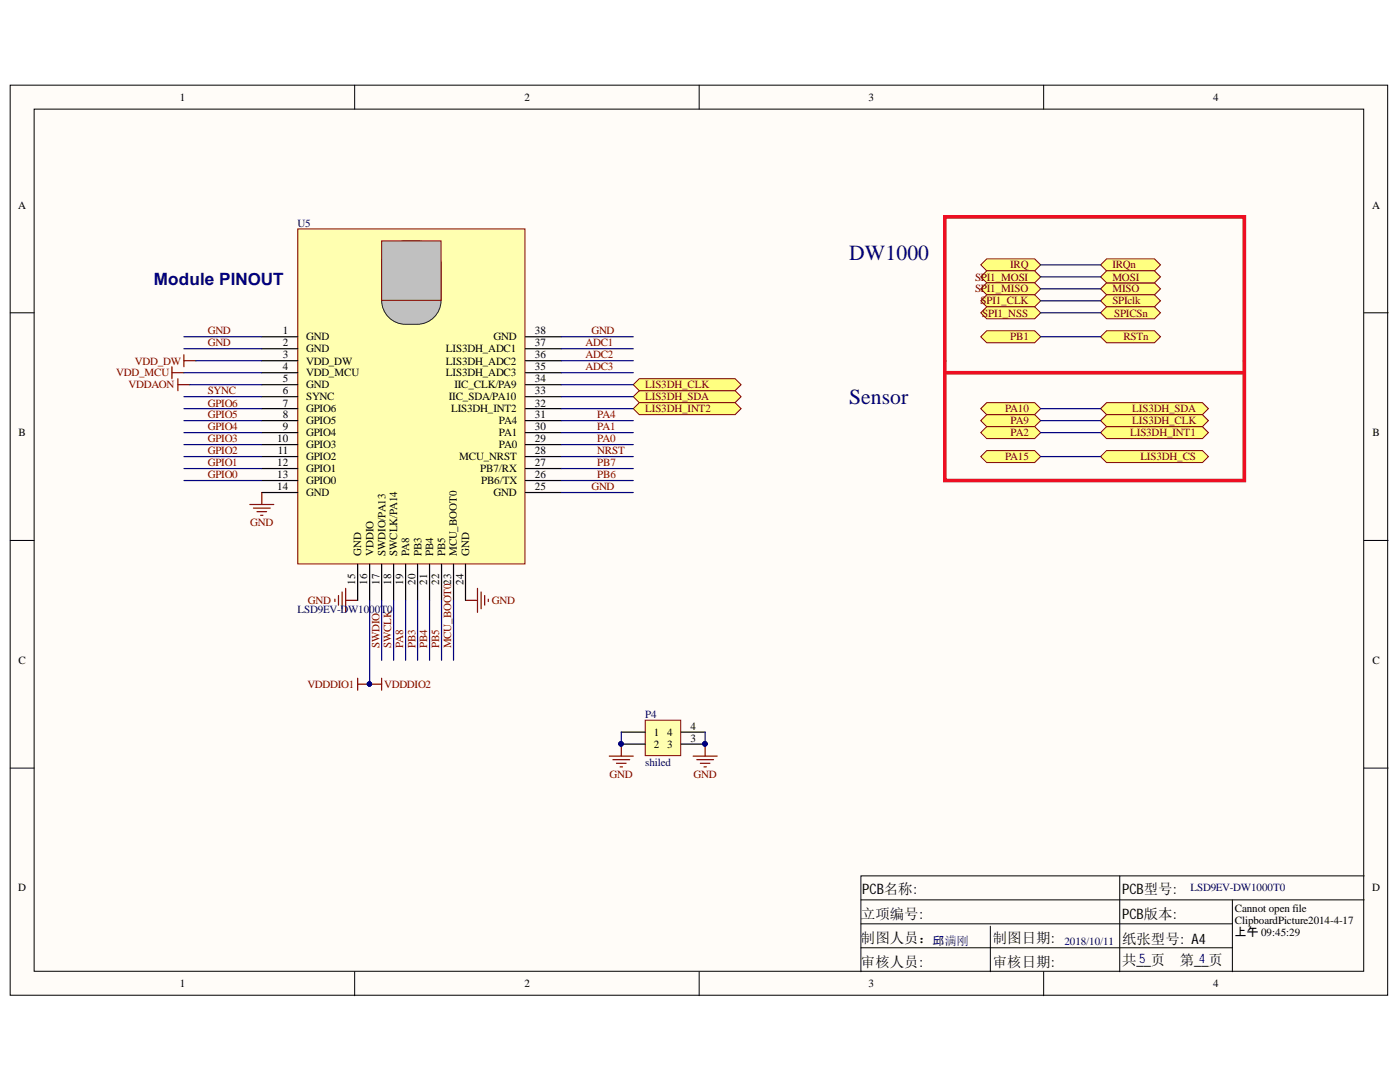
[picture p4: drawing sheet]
<svg xmlns="http://www.w3.org/2000/svg" width="279mm" height="216mm" viewBox="0 0 279 216" stroke-linecap="round" stroke-linejoin="round" font-family="sans-serif">
<defs><g id="words">
<g font-size="4.3" fill="#000080">
<text x="169.5" y="51.9">DW1000</text>
<text x="169.5" y="80.6">Sensor</text>
</g>
<text font-size="3.4" fill="#000080" x="30.7" y="56.9">Module PINOUT</text>
<g font-size="2.9">
<text x="172.1" y="178.5">PCB名称:</text>
<text x="223.9" y="178.5">PCB型号:</text>
<text x="171.8" y="183.4">立项编号:</text>
<text x="223.9" y="183.5">PCB版本:</text>
<text x="171.8" y="188.1">制图人员：</text>
<text x="198.1" y="188.1">制图日期:</text>
<text x="223.9" y="188.3">纸张型号: A4</text>
<text x="171.8" y="193">审核人员:</text>
<text x="198.1" y="193">审核日期:</text>
<text x="223.9" y="192.5">共__页</text>
<text x="235.5" y="192.5">第__页</text>
</g>
<g font-size="2.6" fill="#00f">
<text x="227.3" y="192.1">5</text>
<text x="239.3" y="192.1">4</text>
</g>
<text font-size="2.4" fill="#000080" x="186.1" y="188.6">邱满刚</text>
<text font-size="2.4" x="246.4" y="186.8">上午 09:45:29</text>
<g font-size="2.2">
<text x="35.9" y="20.1">1</text>
<text x="104.7" y="20.1">2</text>
<text x="173.4" y="20.1">3</text>
<text x="242.1" y="20.1">4</text>
<text x="3.6" y="41.6">A</text>
<text x="273.9" y="41.6">A</text>
<text x="56.4" y="66.7">1</text>
<text x="56.4" y="69.1">2</text>
<text x="56.4" y="71.5">3</text>
<text x="61.1" y="67.9">GND</text>
<text x="61.1" y="70.3">GND</text>
<text x="89" y="70.3">LIS3DH_ADC1</text>
<text x="98.5" y="67.9">GND</text>
<text x="106.8" y="71.5">36</text>
<text x="106.8" y="69.1">37</text>
<text x="106.8" y="66.7">38</text>
<text x="56.4" y="73.9">4</text>
<text x="56.4" y="76.3">5</text>
<text x="61.1" y="72.7">VDD_DW</text>
<text x="61.1" y="75.1">VDD_MCU</text>
<text x="61.1" y="77.5">GND</text>
<text x="89" y="75.1">LIS3DH_ADC3</text>
<text x="89" y="72.7">LIS3DH_ADC2</text>
<text x="90.7" y="77.5">IIC_CLK/PA9</text>
<text x="106.8" y="76.3">34</text>
<text x="106.8" y="73.9">35</text>
<text x="56.4" y="78.7">6</text>
<text x="56.4" y="81.1">7</text>
<text x="56.4" y="83.5">8</text>
<text x="61.1" y="79.8">SYNC</text>
<text x="61.1" y="82.3">GPIO6</text>
<text x="89.6" y="79.8">IIC_SDA/PA10</text>
<text x="90" y="82.3">LIS3DH_INT2</text>
<text x="106.8" y="83.5">31</text>
<text x="106.8" y="81.1">32</text>
<text x="106.8" y="78.7">33</text>
<text x="3.7" y="87">B</text>
<text x="55.3" y="88.2">10</text>
<text x="56.4" y="85.9">9</text>
<text x="61.1" y="84.7">GPIO5</text>
<text x="61.1" y="87">GPIO4</text>
<text x="61.1" y="89.4">GPIO3</text>
<text x="99.6" y="89.4">PA0</text>
<text x="99.6" y="87">PA1</text>
<text x="99.6" y="84.7">PA4</text>
<text x="106.8" y="88.2">29</text>
<text x="106.8" y="85.9">30</text>
<text x="273.9" y="87">B</text>
<text x="55.3" y="93">12</text>
<text x="55.3" y="95.4">13</text>
<text x="55.4" y="90.7">11</text>
<text x="61.1" y="91.9">GPIO2</text>
<text x="61.1" y="94.2">GPIO1</text>
<text x="91.6" y="91.9">MCU_NRST</text>
<text x="95.9" y="94.2">PB7/RX</text>
<text x="106.8" y="95.4">26</text>
<text x="106.8" y="93">27</text>
<text x="106.8" y="90.7">28</text>
<text x="55.3" y="97.8">14</text>
<text x="61.1" y="96.6">GPIO0</text>
<text x="61.1" y="99">GND</text>
<text x="96" y="96.6">PB6/TX</text>
<text x="98.5" y="99">GND</text>
<text x="106.8" y="97.8">25</text>
<text x="72.1" y="111" transform="rotate(-90 72.1 111)">GND</text>
<text x="74.5" y="111" transform="rotate(-90 74.5 111)">VDDIO</text>
<text x="76.9" y="111" transform="rotate(-90 76.9 111)">SWDIO/PA13</text>
<text x="79.3" y="111" transform="rotate(-90 79.3 111)">SWCLK/PA14</text>
<text x="81.6" y="111" transform="rotate(-90 81.6 111)">PA8</text>
<text x="84.1" y="111" transform="rotate(-90 84.1 111)">PB3</text>
<text x="86.5" y="111" transform="rotate(-90 86.5 111)">PB4</text>
<text x="88.8" y="111" transform="rotate(-90 88.8 111)">PB5</text>
<text x="91.2" y="111" transform="rotate(-90 91.2 111)">MCU_BOOT0</text>
<text x="93.7" y="111" transform="rotate(-90 93.7 111)">GND</text>
<text x="70.9" y="116.7" transform="rotate(-90 70.9 116.7)">15</text>
<text x="73.3" y="116.7" transform="rotate(-90 73.3 116.7)">16</text>
<text x="75.7" y="116.7" transform="rotate(-90 75.7 116.7)">17</text>
<text x="78.1" y="116.7" transform="rotate(-90 78.1 116.7)">18</text>
<text x="80.5" y="116.7" transform="rotate(-90 80.5 116.7)">19</text>
<text x="82.9" y="116.7" transform="rotate(-90 82.9 116.7)">20</text>
<text x="85.3" y="116.7" transform="rotate(-90 85.3 116.7)">21</text>
<text x="87.6" y="116.7" transform="rotate(-90 87.6 116.7)">22</text>
<text x="92.5" y="116.7" transform="rotate(-90 92.5 116.7)">24</text>
<text x="3.7" y="132.5">C</text>
<text x="273.9" y="132.5">C</text>
<text x="130.5" y="146.8">1</text>
<text x="130.5" y="149.2">2</text>
<text x="133.2" y="146.8">4</text>
<text x="133.2" y="149.2">3</text>
<text x="137.8" y="145.6">4</text>
<text x="137.8" y="148">3</text>
<text x="3.6" y="177.9">D</text>
<text x="273.9" y="177.9">D</text>
<text x="246.4" y="181.9">Cannot open file</text>
<text x="246.4" y="184.4">ClipboardPicture2014-4-17</text>
<text x="35.9" y="197">1</text>
<text x="104.7" y="197">2</text>
<text x="173.4" y="197">3</text>
<text x="242.1" y="197">4</text>
</g>
<g font-size="2.2" fill="#000080">
<text x="59.4" y="45.3">U5</text>
<text x="59.4" y="122.2">LSD9EV-DW1000T0</text>
<text x="128.8" y="143.2">P4</text>
<text x="128.8" y="152.8">shiled</text>
<text x="237.6" y="177.9">LSD9EV-DW1000T0</text>
<text x="212.4" y="188.6">2018/10/11</text>
</g>
<g font-size="2.2" fill="#800000">
<text x="201.6" y="53.5">IRQ</text>
<text x="222" y="53.5">IRQn</text>
<text x="194.6" y="56">SPI1_MOSI</text>
<text x="194.6" y="58.4">SPI1_MISO</text>
<text x="222" y="58.4">MISO</text>
<text x="222" y="56">MOSI</text>
<text x="195.7" y="60.7">SPI1_CLK</text>
<text x="196" y="63.2">SPI1_NSS</text>
<text x="222" y="60.7">SPIclk</text>
<text x="222.3" y="63.2">SPICSn</text>
<text x="41.5" y="69.1">GND</text>
<text x="41.5" y="66.7">GND</text>
<text x="116.8" y="69.1">ADC1</text>
<text x="116.8" y="71.5">ADC2</text>
<text x="118" y="66.7">GND</text>
<text x="201.6" y="67.9">PB1</text>
<text x="224.2" y="67.9">RSTn</text>
<text x="23.2" y="75.1">VDD_MCU</text>
<text x="25.6" y="77.5">VDDAON</text>
<text x="26.9" y="72.7">VDD_DW</text>
<text x="116.8" y="73.9">ADC3</text>
<text x="128.8" y="77.5">LIS3DH_CLK</text>
<text x="41.5" y="83.5">GPIO5</text>
<text x="41.5" y="81.1">GPIO6</text>
<text x="41.5" y="78.7">SYNC</text>
<text x="119.2" y="83.5">PA4</text>
<text x="128.8" y="79.8">LIS3DH_SDA</text>
<text x="128.8" y="82.3">LIS3DH_INT2</text>
<text x="200.6" y="82.3">PA10</text>
<text x="226" y="82.3">LIS3DH_SDA</text>
<text x="41.5" y="88.2">GPIO3</text>
<text x="41.5" y="85.9">GPIO4</text>
<text x="119.2" y="85.9">PA1</text>
<text x="119.2" y="88.2">PA0</text>
<text x="201.7" y="84.7">PA9</text>
<text x="201.7" y="87">PA2</text>
<text x="225.6" y="87">LIS3DH_INT1</text>
<text x="226" y="84.7">LIS3DH_CLK</text>
<text x="41.5" y="93">GPIO1</text>
<text x="41.5" y="90.7">GPIO2</text>
<text x="41.5" y="95.4">GPIO0</text>
<text x="119.2" y="90.7">NRST</text>
<text x="119.2" y="95.4">PB6</text>
<text x="119.2" y="93">PB7</text>
<text x="200.6" y="91.9">PA15</text>
<text x="227.6" y="91.9">LIS3DH_CS</text>
<text x="118" y="97.8">GND</text>
<text x="49.9" y="105">GND</text>
<text x="61.4" y="120.5">GND</text>
<text x="98.1" y="120.5">GND</text>
<text x="75.7" y="129.3" transform="rotate(-90 75.7 129.3)">SWDIO</text>
<text x="78.1" y="129.3" transform="rotate(-90 78.1 129.3)">SWCLK</text>
<text x="80.5" y="129.3" transform="rotate(-90 80.5 129.3)">PA8</text>
<text x="82.9" y="129.3" transform="rotate(-90 82.9 129.3)">PB3</text>
<text x="85.3" y="129.3" transform="rotate(-90 85.3 129.3)">PB4</text>
<text x="87.6" y="129.3" transform="rotate(-90 87.6 129.3)">PB5</text>
<text x="90" y="129.3" transform="rotate(-90 90 129.3)">MCU_BOOT023</text>
<text x="61.3" y="137.3">VDDDIO1</text>
<text x="76.7" y="137.3">VDDDIO2</text>
<text x="121.7" y="155.2">GND</text>
<text x="138.4" y="155.2">GND</text>
</g>
</g></defs>
<g fill="#fffcf8" stroke="#000" stroke-width=".2">
<path d="M2 17h274.9v181.6h-274.9z"/>
<path d="M6.8 21.8h265.4v172h-265.4z"/>
</g>
<g fill="none" stroke="#000" stroke-width=".2">
<path d="M70.8 17v4.8M139.5 17v4.8M208.3 17v4.8M2 62.4h4.8M272.3 62.4h4.7M2 107.8h4.8M272.3 107.8h4.7M2 153.3h4.8M272.3 153.3h4.7M171.8 179.6h100.5M223.5 174.8v19.1M245.9 179.6v14.3"/>
<path d="M272.3 174.8h-100.5v19.1M70.8 193.9v4.8M139.5 193.9v4.8M171.8 184.3h74.1M171.8 189.1h74.1M197.6 184.8v9.1M208.3 193.9v4.8"/>
</g>
<path d="M128.8 143.7h7.1v7.1h-7.1z" fill="#ffffb0" stroke="#800000" stroke-width=".2"/>
<path d="M124 146.1h4.8M124 148.5h4.8M135.9 146.1h4.8M135.9 148.5h4.8" fill="none" stroke="#000" stroke-width=".24"/>
<g fill="#000080" stroke="#000080" stroke-width=".2">
<circle cx="123.9" cy="148.4" r=".43"/>
<circle cx="140.7" cy="148.4" r=".43"/>
</g>
<path d="M121.6 150.9h4.8M122.3 151.6h3.4M123 152.3h1.9M123.7 153h.5M124 148.5v2.4" fill="none" stroke="#800000" stroke-width=".24"/>
<g fill="#ffff80" stroke="#800000" stroke-width=".2">
<path d="M195.7 52.9l1.2-1.2h9.6l1.2 1.2-1.2 1.1h-9.6z" fill-rule="evenodd"/>
<path d="M195.7 55.2l1.2-1.2h9.6l1.2 1.2-1.2 1.2h-9.6z" fill-rule="evenodd"/>
<path d="M195.7 57.6l1.2-1.2h9.6l1.2 1.2-1.2 1.2h-9.6z" fill-rule="evenodd"/>
<path d="M195.7 60l1.2-1.2h9.6l1.2 1.2-1.2 1.2h-9.6z" fill-rule="evenodd"/>
<path d="M195.7 62.4l1.2-1.2h9.6l1.2 1.2-1.2 1.2h-9.6z" fill-rule="evenodd"/>
<path d="M195.7 91.1l1.2-1.2h9.6l1.2 1.2-1.2 1.2h-9.6z" fill-rule="evenodd"/>
<path d="M195.7 83.9l1.2-1.2h9.6l1.2 1.2-1.2 1.2h-9.6z" fill-rule="evenodd"/>
<path d="M195.7 81.5l1.2-1.2h9.6l1.2 1.2-1.2 1.2h-9.6z" fill-rule="evenodd"/>
<path d="M195.7 67.2l1.2-1.2h9.6l1.2 1.2-1.2 1.2h-9.6z" fill-rule="evenodd"/>
<path d="M219.6 52.9l1.2-1.2h9.6l1.2 1.2-1.2 1.1h-9.6z" fill-rule="evenodd"/>
<path d="M219.6 57.6l1.2-1.2h9.6l1.2 1.2-1.2 1.2h-9.6z" fill-rule="evenodd"/>
<path d="M219.6 60l1.2-1.2h9.6l1.2 1.2-1.2 1.2h-9.6z" fill-rule="evenodd"/>
<path d="M219.6 55.2l1.2-1.2h9.6l1.2 1.2-1.2 1.2h-9.6z" fill-rule="evenodd"/>
<path d="M219.6 67.2l1.2-1.2h9.6l1.2 1.2-1.2 1.2h-9.6z" fill-rule="evenodd"/>
<path d="M219.6 62.4l1.2-1.2h9.6l1.2 1.2-1.2 1.2h-9.6z" fill-rule="evenodd"/>
<path d="M219.6 86.3l1.2-1.2h19.2l1.2 1.2-1.2 1.2h-19.2z" fill-rule="evenodd"/>
<path d="M219.6 81.5l1.2-1.2h19.2l1.2 1.2-1.2 1.2h-19.2z" fill-rule="evenodd"/>
<path d="M219.6 83.9l1.2-1.2h19.2l1.2 1.2-1.2 1.2h-19.2z" fill-rule="evenodd"/>
</g>
<path d="M188.6 43.3h59.7v52.6h-59.7zM188.6 74.4h59.7" fill="none" stroke="#ee0e22" stroke-width=".72"/>
<path d="M138.3 150.9h4.8M139.1 151.6h3.3M139.8 152.3h1.9M140.5 153h.5M140.7 148.5v2.4" fill="none" stroke="#800000" stroke-width=".24"/>
<circle cx="140.7" cy="148.4" r=".43" fill="#000080" stroke="#000080" stroke-width=".2"/>
<g fill="#ffff80" stroke="#800000" stroke-width=".2">
<path d="M195.7 86.3l1.2-1.2h9.6l1.2 1.2-1.2 1.2h-9.6z" fill-rule="evenodd"/>
<path d="M219.6 91.1l1.2-1.2h19.2l1.2 1.2-1.2 1.2h-19.2z" fill-rule="evenodd"/>
</g>
<path d="M36.7 70.8v2.4M36.7 72h2.4" fill="none" stroke="#800000" stroke-width=".24"/>
<g fill="#ffff80" stroke="#800000" stroke-width=".2">
<path d="M126.4 79.2l1.2-1.2h19.1l1.2 1.2-1.2 1.1h-19.1z" fill-rule="evenodd"/>
<path d="M126.4 76.8l1.2-1.2h19.1l1.2 1.2-1.2 1.2h-19.1z" fill-rule="evenodd"/>
</g>
<path d="M66.8 119.6v.4M67.6 118.8v1.9M68.3 118.1v3.4M69 119.8h2.4M69 117.4v4.8M92.9 119.8h2.4M95.3 117.4v4.8M96 118.1v3.4M96.7 118.8v1.9M97.4 119.6v.4" fill="none" stroke="#800000" stroke-width=".24"/>
<path d="M59.4 45.7h45.4v66.8h-45.4z" fill="#ffffb0" stroke="#800000" stroke-width=".2"/>
<g fill="none" stroke="#000" stroke-width=".24">
<path d="M52.2 67.2h7.2M52.2 69.6h7.2M52.2 72h7.2M52.2 74.4h7.2M52.2 76.8h7.2M52.2 79.2h7.2M104.9 67.2h7.1M104.9 69.6h7.1M104.9 72h7.1M104.9 74.4h7.1M104.9 76.8h7.1M104.9 79.2h7.1"/>
<path d="M52.2 81.5h7.2M52.2 83.9h7.2M52.2 86.3h7.2M52.2 88.7h7.2M52.2 91.1h7.2M52.2 93.5h7.2M52.2 95.9h7.2M52.2 98.3h7.2M104.9 81.5h7.1M104.9 83.9h7.1M104.9 86.3h7.1M104.9 88.7h7.1"/>
<path d="M104.9 91.1h7.1M104.9 93.5h7.1M104.9 95.9h7.1M104.9 98.3h7.1M71.4 112.6v7.2M73.8 112.6v7.2M76.2 112.6v7.2M78.6 112.6v7.2M80.9 112.6v7.2M83.3 112.6v7.2M85.7 112.6v7.2M88.1 112.6v7.2"/>
<path d="M90.5 112.6v7.2M92.9 112.6v7.2"/>
</g>
<path d="M77.3 49.8a4.8 4.8 0 0 1 3.6-1.7 6.8 6.8 0 0 1 5.4 1.1 4.8 4.8 0 0 1 1.7 3.7v7a4.8 4.8 0 0 1-4.8 4.8 6.8 6.8 0 0 1-5.3-1.1 4.8 4.8 0 0 1-1.7-3.7v-7a4.8 4.8 0 0 1 1.1-3.1z" fill="#c0c0c0" stroke="#172721" stroke-width=".2"/>
<path d="M76.2 48.1h11.8v11.8h-11.8z" fill="#c0c0c0" stroke="#800000" stroke-width=".2"/>
<path d="M71.4 136.5h4.8M71.4 135.3v2.4M76.2 135.3v2.4" fill="none" stroke="#800000" stroke-width=".24"/>
<circle cx="73.7" cy="136.5" r=".43" fill="#000080" stroke="#000080" stroke-width=".2"/>
<path d="M126.4 81.5l1.2-1.2h19.1l1.2 1.2-1.2 1.2h-19.1z" fill-rule="evenodd" fill="#ffff80" stroke="#800000" stroke-width=".2"/>
<path d="M34.3 73.2v2.4M34.3 74.4h2.4M35.5 75.6v2.4M35.5 76.8h2.4M52.2 98.3v2.4M49.9 100.7h4.7M50.6 101.4h3.3M51.3 102.1h1.9M52 102.8h.5" fill="none" stroke="#800000" stroke-width=".24"/>
<g fill="none" stroke="#000080" stroke-width=".24">
<path d="M207.7 52.9h11.9M207.7 55.2h11.9M207.7 57.6h11.9M36.7 67.2h15.5M36.7 69.6h15.5M36.7 74.4h15.5M36.7 79.2h15.5M37.9 76.8h14.3M39.1 72h13.1M112 67.2h14.4M112 69.6h14.4M112 72h14.4"/>
<path d="M112 74.4h14.4M112 79.2h14.4M112 76.8h14.4M207.7 60h11.9M207.7 62.4h11.9M207.7 67.2h11.9M36.7 81.5h15.5M36.7 83.9h15.5M36.7 91.1h15.5M36.7 86.3h15.5M36.7 88.7h15.5M36.7 93.5h15.5"/>
<path d="M36.7 95.9h15.5M112 81.5h14.4M112 83.9h14.4M112 91.1h14.4M112 86.3h14.4M112 88.7h14.4M112 93.5h14.4M112 95.9h14.4M112 98.3h14.4M207.7 81.5h11.9M207.7 83.9h11.9M207.7 91.1h11.9"/>
<path d="M207.7 86.3h11.9M73.8 119.8v16.7M76.2 119.8v11.9M78.6 119.8v11.9M80.9 119.8v11.9M83.3 119.8v11.9M85.7 119.8v11.9M88.1 119.8v11.9M90.5 119.8v11.9M124 146.1v2.4M140.7 146.1v2.4"/>
</g>
<g fill="#000080" stroke="#000080" stroke-width=".2">
<circle cx="123.9" cy="148.4" r=".43"/>
<circle cx="140.7" cy="148.4" r=".43"/>
<circle cx="73.7" cy="136.5" r=".43"/>
</g>
<use href="#words"/>
</svg>
